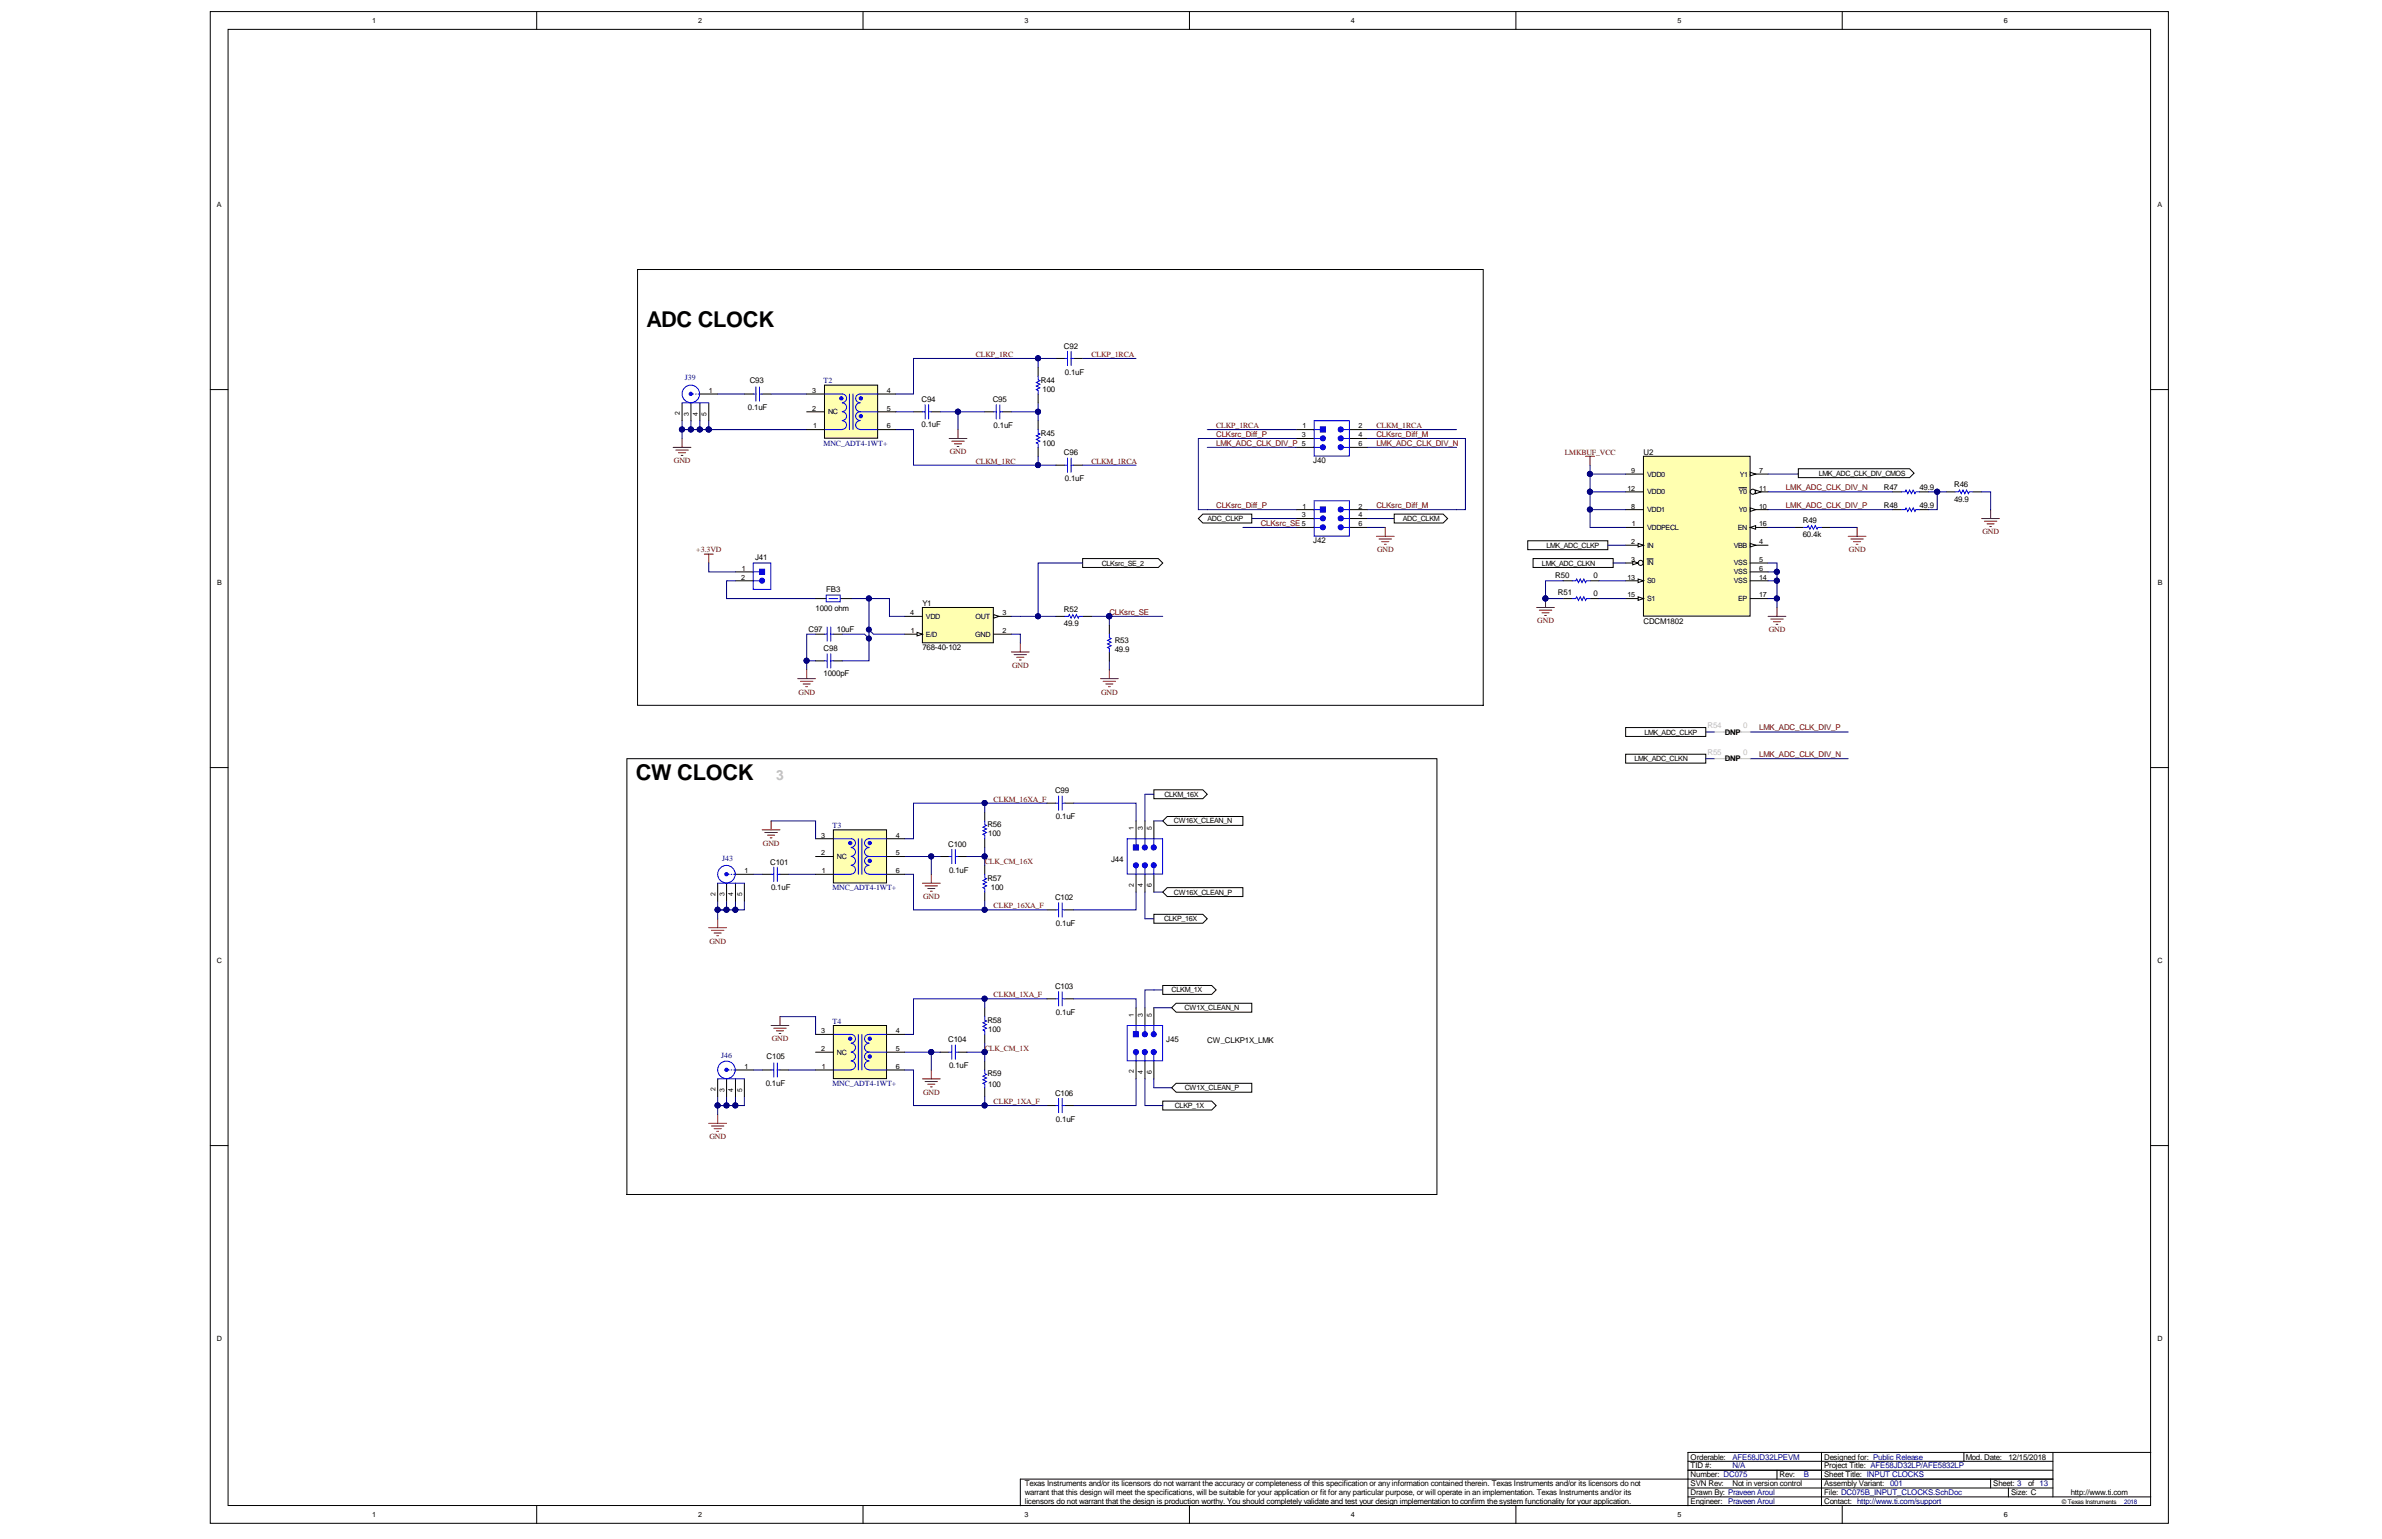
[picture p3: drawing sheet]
<svg xmlns="http://www.w3.org/2000/svg" width="432mm" height="279mm" viewBox="0 0 432 279" stroke-linecap="round" stroke-linejoin="round" font-family="sans-serif">
<defs><g id="words">
<g font-size="4">
<text x="117.2" y="59.2">ADC CLOCK</text>
<text x="115.3" y="141.5">CW CLOCK</text>
</g>
<text font-size="2.5" fill="#c0c0c0" x="140.7" y="141.5">3</text>
<g font-size="1.4" fill="#800000">
<text x="176.9" y="64.7">CLKP_1RC</text>
<text x="197.9" y="64.7">CLKP_1RCA</text>
<text x="220.5" y="77.6">CLKP_1RCA</text>
<text x="249.5" y="77.6">CLKM_1RCA</text>
<text x="122.1" y="84">GND</text>
<text x="172.2" y="82.4">GND</text>
<text x="220.5" y="80.8">LMK_ADC_CLK_DIV_P 5</text>
<text x="220.5" y="79.2">CLKsrc_Diff_P</text>
<text x="249.5" y="79.2">CLKsrc_Diff_M</text>
<text x="249.5" y="80.8">LMK_ADC_CLK_DIV_N</text>
<text x="283.6" y="82.4">LMKBUF_VCC</text>
<text x="176.9" y="84">CLKM_1RC</text>
<text x="197.9" y="84">CLKM_1RCA</text>
<text x="323.7" y="88.9">LMK_ADC_CLK_DIV_N</text>
<text x="220.5" y="92.1">CLKsrc_Diff_P</text>
<text x="228.5" y="95.3">CLKsrc_SE5</text>
<text x="249.5" y="92.1">CLKsrc_Diff_M</text>
<text x="323.7" y="92.1">LMK_ADC_CLK_DIV_P</text>
<text x="126.2" y="100.2">+3.3VD</text>
<text x="249.6" y="100.1">GND</text>
<text x="335.1" y="100.1">GND</text>
<text x="359.4" y="96.9">GND</text>
<text x="201.1" y="111.4">CLKsrc_SE</text>
<text x="278.7" y="113">GND</text>
<text x="320.6" y="114.6">GND</text>
<text x="144.7" y="125.9">GND</text>
<text x="183.5" y="121.1">GND</text>
<text x="199.6" y="125.9">GND</text>
<text x="318.9" y="132.4">LMK_ADC_CLK_DIV_P</text>
<text x="318.9" y="137.2">LMK_ADC_CLK_DIV_N</text>
<text x="180.1" y="145.3">CLKM_16XA_F</text>
<text x="138.3" y="153.3">GND</text>
<text x="178.5" y="156.6">CLK_CM_16X</text>
<text x="167.3" y="163">GND</text>
<text x="180.1" y="164.7">CLKP_16XA_F</text>
<text x="128.6" y="171.1">GND</text>
<text x="180.1" y="180.8">CLKM_1XA_F</text>
<text x="139.9" y="188.8">GND</text>
<text x="178.5" y="190.5">CLK_CM_1X</text>
<text x="167.3" y="198.5">GND</text>
<text x="180.1" y="200.2">CLKP_1XA_F</text>
<text x="128.6" y="206.6">GND</text>
</g>
<g font-size="1.4">
<text x="192.9" y="63.2">C92</text>
<text x="135.9" y="69.5">C93</text>
<text x="188.7" y="69.4">R44</text>
<text x="189" y="71.1">100</text>
<text x="193" y="67.9">0.1uF</text>
<text x="135.6" y="74.4">0.1uF</text>
<text x="167" y="77.4">0.1uF</text>
<text x="167" y="72.9">C94</text>
<text x="180" y="72.9">C95</text>
<text x="180.1" y="77.6">0.1uF</text>
<text x="188.7" y="79">R45</text>
<text x="189" y="80.8">100</text>
<text x="192.9" y="82.6">C96</text>
<text x="297.9" y="82.4">U2</text>
<text x="193" y="87.3">0.1uF</text>
<text x="238.1" y="84">J40</text>
<text x="341.5" y="88.9">R47</text>
<text x="347.9" y="88.9">49.9</text>
<text x="354.2" y="88.4">R46</text>
<text x="326.8" y="94.8">R49</text>
<text x="341.5" y="92.1">R48</text>
<text x="347.9" y="92.1">49.9</text>
<text x="354.2" y="91">49.9</text>
<text x="136.9" y="101.6">J41</text>
<text x="238.1" y="98.5">J42</text>
<text x="326.8" y="97.4">60.4k</text>
<text x="149.8" y="107.4">FB3</text>
<text x="281.9" y="104.8">R50</text>
<text x="282.4" y="107.9">R51</text>
<text x="288.9" y="104.8">0</text>
<text x="147.8" y="110.8">1000 ohm</text>
<text x="167.2" y="109.8">Y1</text>
<text x="192.9" y="113.5">49.9</text>
<text x="192.9" y="111">R52</text>
<text x="288.9" y="108.1">0</text>
<text x="297.9" y="113.1">CDCM1802</text>
<text x="146.6" y="114.5">C97</text>
<text x="149.3" y="118.1">C98</text>
<text x="151.7" y="114.5">10uF</text>
<text x="167.2" y="117.9">768-40-102</text>
<text x="202.1" y="118.2">49.9</text>
<text x="202.1" y="116.6">R53</text>
<text x="149.3" y="122.6">1000pF</text>
<text x="312.7" y="133.2">DNP</text>
<text x="191.3" y="143.9">C99</text>
<text x="312.7" y="138">DNP</text>
<text x="179" y="150">R56</text>
<text x="191.4" y="148.5">0.1uF</text>
<text x="171.9" y="153.5">C100</text>
<text x="179.2" y="151.6">100</text>
<text x="139.6" y="156.8">C101</text>
<text x="139.8" y="161.4">0.1uF</text>
<text x="172.1" y="158.2">0.1uF</text>
<text x="179" y="159.7">R57</text>
<text x="179.6" y="161.4">100</text>
<text x="201.4" y="156.3">J44</text>
<text x="191.3" y="163.2">C102</text>
<text x="191.4" y="167.9">0.1uF</text>
<text x="191.3" y="179.3">C103</text>
<text x="179" y="185.5">R58</text>
<text x="191.4" y="184">0.1uF</text>
<text x="171.9" y="189">C104</text>
<text x="179.2" y="187.1">100</text>
<text x="211.4" y="188.9">J45</text>
<text x="218.8" y="189.2">CW_CLKP1X_LMK</text>
<text x="138.8" y="196.9">0.1uF</text>
<text x="139" y="192.1">C105</text>
<text x="172.1" y="193.7">0.1uF</text>
<text x="179" y="195.1">R59</text>
<text x="179.2" y="197.1">100</text>
<text x="191.3" y="198.7">C106</text>
<text x="191.4" y="203.4">0.1uF</text>
<text x="185.8" y="269.5">Texas Instruments and/or its licensors do not warrant the accuracy or completeness of this specification or any information contained therein. Texas Instruments and/or its licensors do not</text>
<text x="306.5" y="269.5">SVN Rev:</text>
<text x="306.5" y="267.9">Number: DC075</text>
<text x="306.5" y="266.3">TID #:</text>
<text x="306.5" y="264.6">Orderable:</text>
<text x="314.1" y="269.5">Not in version control</text>
<text x="322.6" y="267.9">Rev:</text>
<text x="330.7" y="267.9">Sheet Title: INPUT CLOCKS</text>
<text x="330.7" y="266.3">Project Title: AFE58JD32LP/AFE5832LP</text>
<text x="330.7" y="264.6">Designed for: Public Release</text>
<text x="330.7" y="269.5">Assembly Variant:</text>
<text x="356.3" y="264.6">Mod. Date:</text>
<text x="361.3" y="269.5">Sheet: 3</text>
<text x="364.1" y="264.6">12/15/2018</text>
<text x="367.6" y="269.5">of 13</text>
<text x="185.8" y="271.1">warrant that this design will meet the specifications, will be suitable for your application or fit for any particular purpose, or will operate in an implementation. Texas Instruments and/or its</text>
<text x="185.8" y="272.7">licensors do not warrant that the design is production worthy. You should completely validate and test your design implementation to confirm the system functionality for your application.</text>
<text x="306.5" y="271.1">Drawn By: Praveen Aroul</text>
<text x="306.5" y="272.7">Engineer: Praveen Aroul</text>
<text x="330.7" y="271.1">File: DC075B_INPUT_CLOCKS.SchDoc</text>
<text x="330.7" y="272.7">Contact: http://www.ti.com/support</text>
<text x="364.6" y="271.1">Size: C</text>
<text x="375.4" y="271.1">http://www.ti.com</text>
</g>
<g font-size="1.4" fill="#000080">
<text x="124.1" y="68.9">J39</text>
<text x="149.3" y="69.5">T2</text>
<text x="149.3" y="80.8">MNC_ADT4-1WT+</text>
<text x="150.9" y="150.2">T3</text>
<text x="130.9" y="156.1">J43</text>
<text x="150.9" y="161.5">MNC_ADT4-1WT+</text>
<text x="150.9" y="185.6">T4</text>
<text x="130.7" y="191.8">J46</text>
<text x="150.9" y="196.9">MNC_ADT4-1WT+</text>
<text x="314.1" y="266.3">N/A</text>
<text x="314.1" y="264.6">AFE58JD32LPEVM</text>
<text x="327" y="267.9">B</text>
<text x="342.6" y="269.5">001</text>
</g>
<g font-size="1.4" fill="#c0bebc">
<text x="309.5" y="132.1">R54</text>
<text x="309.5" y="136.9">R55</text>
<text x="316" y="132.1">0</text>
<text x="316" y="136.9">0</text>
</g>
<g font-size="1.3">
<text x="67.5" y="4.2">1</text>
<text x="126.6" y="4.2">2</text>
<text x="185.7" y="4.2">3</text>
<text x="244.9" y="4.2">4</text>
<text x="304.1" y="4.2">5</text>
<text x="363.2" y="4.2">6</text>
<text x="39.3" y="37.6">A</text>
<text x="391.1" y="37.6">A</text>
<text x="128.5" y="71.2">1</text>
<text x="147.2" y="71.2">3</text>
<text x="160.8" y="71.2">4</text>
<text x="147.2" y="74.5">2</text>
<text x="147.4" y="77.7">1</text>
<text x="150.1" y="75.1">NC</text>
<text x="160.8" y="74.5">5</text>
<text x="160.8" y="77.7">6</text>
<text x="236.1" y="77.7">1</text>
<text x="246.3" y="77.7">2</text>
<text x="236" y="79.3">3</text>
<text x="246.3" y="79.3">4</text>
<text x="246.3" y="80.9">6</text>
<text x="295" y="89">12</text>
<text x="295.7" y="85.8">9</text>
<text x="298.6" y="86.4">VDD0</text>
<text x="298.6" y="89.6">VDD0</text>
<text x="315.2" y="89.6">Y0</text>
<text x="315.4" y="86.4">Y1</text>
<text x="318.9" y="85.8">7</text>
<text x="318.9" y="89">11</text>
<text x="329.7" y="86.3">LMK_ADC_CLK_DIV_CMOS</text>
<text x="218.9" y="94.5">ADC_CLKP</text>
<text x="236" y="93.8">3</text>
<text x="236.1" y="92.2">1</text>
<text x="246.3" y="92.2">2</text>
<text x="246.3" y="93.8">4</text>
<text x="246.3" y="95.4">6</text>
<text x="254.3" y="94.5">ADC_CLKM</text>
<text x="295.7" y="92.2">8</text>
<text x="295.8" y="95.4">1</text>
<text x="298.6" y="92.8">VDD1</text>
<text x="315.2" y="92.8">Y0</text>
<text x="318.9" y="95.4">16</text>
<text x="318.9" y="92.2">10</text>
<text x="280.3" y="99.3">LMK_ADC_CLKP</text>
<text x="295.7" y="101.9">3</text>
<text x="295.7" y="98.7">2</text>
<text x="298.6" y="99.3">IN</text>
<text x="298.6" y="96.1">VDDPECL</text>
<text x="314.3" y="99.3">VBB</text>
<text x="315" y="96.1">EN</text>
<text x="318.9" y="98.7">4</text>
<text x="318.9" y="101.9">5</text>
<text x="39.4" y="106.1">B</text>
<text x="134.3" y="105.1">2</text>
<text x="134.5" y="103.5">1</text>
<text x="199.7" y="102.5">CLKsrc_SE_2</text>
<text x="279.5" y="102.5">LMK_ADC_CLKN</text>
<text x="295" y="105.1">13</text>
<text x="298.6" y="102.5">IN</text>
<text x="298.6" y="105.8">S0</text>
<text x="314.3" y="102.5">VSS</text>
<text x="314.3" y="104.1">VSS</text>
<text x="314.3" y="105.8">VSS</text>
<text x="318.9" y="103.5">6</text>
<text x="318.9" y="105.1">14</text>
<text x="391.1" y="106.1">B</text>
<text x="165" y="111.6">4</text>
<text x="167.9" y="112.2">VDD</text>
<text x="176.9" y="112.2">OUT</text>
<text x="181.7" y="111.6">3</text>
<text x="295" y="108.3">15</text>
<text x="298.6" y="109">S1</text>
<text x="315.1" y="109">EP</text>
<text x="318.9" y="108.3">17</text>
<text x="165.1" y="114.8">1</text>
<text x="167.9" y="115.4">E/D</text>
<text x="176.8" y="115.4">GND</text>
<text x="181.7" y="114.8">2</text>
<text x="298.1" y="133.2">LMK_ADC_CLKP</text>
<text x="296.3" y="138">LMK_ADC_CLKN</text>
<text x="211.1" y="144.5">CLKM_16X</text>
<text x="212.8" y="149.3">CW16X_CLEAN_N</text>
<text x="148.8" y="151.9">3</text>
<text x="148.9" y="155.1">2</text>
<text x="151.7" y="155.7">NC</text>
<text x="162.4" y="151.9">4</text>
<text x="162.4" y="155.1">5</text>
<text x="134.9" y="158.3">1</text>
<text x="149" y="158.3">1</text>
<text x="162.4" y="158.3">6</text>
<text x="211" y="167">CLKP_16X</text>
<text x="212.8" y="162.2">CW16X_CLEAN_P</text>
<text x="39.3" y="174.6">C</text>
<text x="212.4" y="179.9">CLKM_1X</text>
<text x="391.1" y="174.6">C</text>
<text x="214.7" y="183.2">CW1X_CLEAN_N</text>
<text x="148.8" y="187.4">3</text>
<text x="148.9" y="190.6">2</text>
<text x="151.7" y="191.2">NC</text>
<text x="162.4" y="187.4">4</text>
<text x="162.4" y="190.6">5</text>
<text x="134.9" y="193.8">1</text>
<text x="149" y="193.8">1</text>
<text x="162.4" y="193.8">6</text>
<text x="214.8" y="197.7">CW1X_CLEAN_P</text>
<text x="213" y="200.9">CLKP_1X</text>
<text x="39.3" y="243.2">D</text>
<text x="391.1" y="243.2">D</text>
<text x="67.5" y="275.1">1</text>
<text x="126.6" y="275.1">2</text>
<text x="185.7" y="275.1">3</text>
<text x="244.9" y="275.1">4</text>
<text x="304.1" y="275.1">5</text>
<text x="363.2" y="275.1">6</text>
</g>
<g font-size="1.2">
<text x="123.2" y="75.3" transform="rotate(-90 123.2 75.3)">2</text>
<text x="124.9" y="75.3" transform="rotate(-90 124.9 75.3)">3</text>
<text x="126.5" y="75.3" transform="rotate(-90 126.5 75.3)">4</text>
<text x="128.1" y="75.3" transform="rotate(-90 128.1 75.3)">5</text>
<text x="205.5" y="150.5" transform="rotate(-90 205.5 150.5)">1</text>
<text x="207.2" y="150.5" transform="rotate(-90 207.2 150.5)">3</text>
<text x="208.8" y="150.5" transform="rotate(-90 208.8 150.5)">5</text>
<text x="205.5" y="160.8" transform="rotate(-90 205.5 160.8)">2</text>
<text x="207.2" y="160.8" transform="rotate(-90 207.2 160.8)">4</text>
<text x="208.8" y="160.8" transform="rotate(-90 208.8 160.8)">6</text>
<text x="129.7" y="162.4" transform="rotate(-90 129.7 162.4)">2</text>
<text x="131.3" y="162.4" transform="rotate(-90 131.3 162.4)">3</text>
<text x="132.9" y="162.4" transform="rotate(-90 132.9 162.4)">4</text>
<text x="134.5" y="162.4" transform="rotate(-90 134.5 162.4)">5</text>
<text x="205.5" y="184.3" transform="rotate(-90 205.5 184.3)">1</text>
<text x="207.2" y="184.3" transform="rotate(-90 207.2 184.3)">3</text>
<text x="208.8" y="184.3" transform="rotate(-90 208.8 184.3)">5</text>
<text x="129.7" y="197.9" transform="rotate(-90 129.7 197.9)">2</text>
<text x="131.3" y="197.9" transform="rotate(-90 131.3 197.9)">3</text>
<text x="132.9" y="197.9" transform="rotate(-90 132.9 197.9)">4</text>
<text x="134.5" y="197.9" transform="rotate(-90 134.5 197.9)">5</text>
<text x="205.5" y="194.6" transform="rotate(-90 205.5 194.6)">2</text>
<text x="207.2" y="194.7" transform="rotate(-90 207.2 194.7)">4</text>
<text x="208.8" y="194.7" transform="rotate(-90 208.8 194.7)">6</text>
</g>
<text font-size="1.1" x="373.8" y="272.8">© Texas Instruments</text>
<text font-size="1.1" fill="#000080" x="385.1" y="272.8">2018</text>
</g></defs>
<g fill="#fff" stroke="#000" stroke-width=".18">
<path d="M38.1 2.1h355v274.1h-355z"/>
<path d="M41.3 5.3h348.5v267.7h-348.5z"/>
</g>
<g fill="none" stroke="#000" stroke-width=".18">
<path d="M97.3 2.1v3.2M156.4 2.1v3.2M215.6 2.1v3.2M274.8 2.1v3.2M334 2.1v3.2M38.1 70.6h3.2M134.9 71.4h1.7M138.2 71.4h1.6M165.6 74.7h1.6M168.8 74.7h1.6M178.5 74.7h1.6M181.7 74.7h1.6"/>
<path d="M191.4 65h1.6M194.6 65h1.7M389.9 70.6h3.2M191.4 84.3h1.6M194.6 84.3h1.7M147.8 115h1.7M151.1 115h1.6M38.1 139.2h3.2M389.9 139.2h3.2M38.1 207.7h3.2M389.9 207.7h3.2M97.3 273v3.3"/>
<path d="M156.4 273v3.3M215.6 273v3.3M274.8 273v3.3M306 271.4h83.9M306 269.8h66.1M306 266.6h66.1M306 265h66.1M322.1 266.6v1.6M330.2 263.3h-24.2v9.7M334 273v3.3M356 263.3v1.7M360.9 268.2v1.6"/>
<path d="M364.1 269.8v1.6M372.1 268.2h-187.1v4.8M372.1 263.3v8.1M389.9 263.3h-59.7v9.7"/>
</g>
<g fill="none" stroke="#00f" stroke-width=".18">
<path d="M136.6 71.4h.4M137 70.2v2.5M137.7 70.2v2.5M137.7 71.4h.5M167.2 74.7h.5M167.7 73.4v2.6M168.3 74.7h.5M168.3 73.4v2.6M180.1 74.7h.5M180.6 73.4v2.6M181.2 74.7h.5M181.2 73.4v2.6"/>
<path d="M193 65h.5M193.5 63.7v2.6M194.2 63.7v2.6M194.2 65h.4M193 84.3h.5M193.5 83.1v2.5M194.2 83.1v2.5M194.2 84.3h.4M149.5 115h.4M149.9 113.7v2.6M150.6 115h.5M150.6 113.7v2.6"/>
</g>
<g fill="none" stroke="#000080" stroke-width=".18">
<path d="M125.3 76.3v1.6M128.5 77.9h17.7M130.1 71.4h4.8M139.8 71.4h6.4M162.4 77.9h3.2v6.4h22.6M162.4 74.7h3.2M170.4 74.7h3.3v3.2M173.7 74.7h4.8M183.3 74.7h4.9M188.2 73.1v3.2M188.2 65h-22.6v6.4h-3.2M191.4 65h-3.2v1.6"/>
<path d="M188.2 82.7v1.6h3.2M201.1 119.8v1.6"/>
</g>
<g fill="#000080" stroke="#000080" stroke-width=".18">
<circle cx="125.2" cy="77.9" r=".46"/>
<circle cx="128.5" cy="77.9" r=".46"/>
<circle cx="173.6" cy="74.6" r=".46"/>
<circle cx="188.2" cy="74.6" r=".46"/>
<circle cx="188.2" cy="65" r=".46"/>
<circle cx="188.2" cy="84.3" r=".46"/>
</g>
<g fill="none" stroke="#800000" stroke-width=".18">
<path d="M123.6 79.5v1.6M172.1 79.5h3.2M172.5 80h2.3M173.7 77.9v1.6M122 81.1h3.3M122.5 81.6h2.3M123 82.1h1.3M123.5 82.6h.3M173 80.5h1.3M173.5 81h.3M199.5 123h3.2M200 123.5h2.2"/>
<path d="M200.5 124h1.2M200.9 124.5h.4M201.1 121.4v1.6"/>
</g>
<path d="M136.6 102.1h3.1v4.8h-3.1z" fill="#fff" stroke="#00f" stroke-width=".18"/>
<path d="M136.6 105.3h1.1M136.6 103.7h1.1" fill="none" stroke="#00f" stroke-width=".18"/>
<g fill="#00f" stroke="#00f" stroke-width=".18">
<path d="M137.7 103.2h.9v.9h-.9z"/>
<circle cx="138.1" cy="105.3" r=".46"/>
</g>
<path d="M133.3 103.7h3.3M133.3 105.3h3.3M113.6 137.6h146.9v79h-146.9z" fill="none" stroke="#000" stroke-width=".18"/>
<path d="M196.3 65h9.6M196.3 84.3h9.6M128.5 102.1v1.6h4.8M133.3 105.3h-1.6v3.2h16.1M146.2 119.8v1.6M147.8 115h-1.6v4.8h1.6M154.3 108.5h3.2v11.3h-4.8M210.8 111.8h-9.7v1.6" fill="none" stroke="#000080" stroke-width=".18"/>
<g fill="#000080" stroke="#000080" stroke-width=".18">
<circle cx="157.5" cy="108.5" r=".46"/>
<circle cx="146.2" cy="119.8" r=".46"/>
<circle cx="201.1" cy="111.7" r=".46"/>
</g>
<path d="M127.7 100.5h1.6M128.5 100.5v1.6M183.3 118.2h3.3M183.8 118.7h2.3M184.3 119.2h1.3M184.8 119.7h.3M185 116.6v1.6M144.6 123h3.2M145.1 123.5h2.3M145.6 124h1.3M146.1 124.5h.3M146.2 121.4v1.6" fill="none" stroke="#800000" stroke-width=".18"/>
<path d="M218.8 187.9h16.3v2.8h-16.3z" fill="#fff" stroke="#fff" stroke-width=".18"/>
<path d="M196.3 101.3h13.7l.8 .8-.8 .8h-13.7z" fill-rule="evenodd" fill="#fff" stroke="#000" stroke-width=".18"/>
<path d="M123.6 76.3v1.6h4.9v-1.6M196.3 102.1h-8.1v9.7h-3.2M197.9 111.8h3.2" fill="none" stroke="#000080" stroke-width=".18"/>
<g fill="#000080" stroke="#000080" stroke-width=".18">
<circle cx="201.1" cy="111.7" r=".46"/>
<circle cx="188.2" cy="111.7" r=".46"/>
<circle cx="123.6" cy="77.9" r=".46"/>
<circle cx="125.2" cy="77.9" r=".46"/>
<circle cx="126.9" cy="77.9" r=".46"/>
<circle cx="128.5" cy="77.9" r=".46"/>
</g>
<g fill="none" stroke="#000" stroke-width=".18">
<path d="M123.6 73.1v3.2M125.3 73.1v3.2M126.9 71.4h3.2M126.9 73.1v3.2M128.5 73.1v3.2M188.2 66.6v1.6M188.2 71.4v1.7M188.2 76.3v1.6M188.2 81.1v1.6M147.8 108.5h2M152.4 108.5h1.9M191.4 111.8h1.6"/>
<path d="M196.3 111.8h1.6M201.1 113.4v1.6M201.1 118.2v1.6"/>
</g>
<g fill="none" stroke="#00f" stroke-width=".18">
<path d="M123.6 73.1h4.9M125.6 71.4h.1M126.1 71.4h.1M126.5 71.4h.2M188.2 77.9v.6l.3 .2-.6 .3 .6 .3-.6 .4 .6 .3-.6 .3 .3 .2v.6M188.2 68.2v.7l.3 .1-.6 .3 .6 .4-.6 .3 .6 .3-.6 .3 .3 .2v.6M149.8 107.9h2.5v1.2h-2.5zM150.3 108.5h1.6M193 111.8h.7l.1-.4 .4 .7 .3-.7 .3 .7 .3-.7 .3 .7 .2-.3h.7M201.1 115v.6l.3 .2-.6 .3 .6 .3-.6 .4 .6 .3-.6 .3 .3 .2v.6"/>
<circle cx="125.2" cy="71.4" r="1.59"/>
</g>
<circle cx="125.2" cy="71.4" r=".3" fill="#00f" stroke="#00f" stroke-width=".18"/>
<path d="M149.5 69.8h9.6v9.7h-9.6z" fill="#ffffb0" stroke="#000" stroke-width=".18"/>
<path d="M149.5 71.4h3.2a.78 .78 0 0 1 .8 .8 .78 .78 0 0 1-.8 .8M149.5 77.9h3.2M152.7 73.1a.78 .78 0 0 1 .8 .7 .78 .78 0 0 1-.8 .8M152.7 74.7a.78 .78 0 0 1 .8 .8 .78 .78 0 0 1-.8 .7M152.7 76.3a.78 .78 0 0 1 .8 .8 .78 .78 0 0 1-.8 .7M154 71.4v6.5M154.6 71.4v6.5M155.9 76.3a.78 .78 0 0 0-.8 .8 .78 .78 0 0 0 .8 .7M155.9 73.1a.78 .78 0 0 0-.8 .7 .78 .78 0 0 0 .8 .8M155.9 77.9h3.2M159.1 74.7h-3.2a.78 .78 0 0 0-.8 .8 .78 .78 0 0 0 .8 .7M159.1 71.4h-3.2a.78 .78 0 0 0-.8 .8 .78 .78 0 0 0 .8 .8" fill="none" stroke="#00f" stroke-width=".18"/>
<g fill="#00f" stroke="#00f" stroke-width=".18">
<circle cx="152.5" cy="72.2" r=".3"/>
<circle cx="156.1" cy="72.2" r=".3"/>
<circle cx="156.1" cy="75.5" r=".3"/>
</g>
<path d="M146.2 71.4h3.3M146.2 74.7h3.3M146.2 77.9h3.3M159.1 71.4h3.3M159.1 74.7h3.3M159.1 77.9h3.3" fill="none" stroke="#000" stroke-width=".18"/>
<path d="M152.7 115h4l.8 .8M157.5 108.5h3.7M188.2 111.8h3.2" fill="none" stroke="#000080" stroke-width=".18"/>
<g fill="#000080" stroke="#000080" stroke-width=".18">
<circle cx="188.2" cy="111.7" r=".46"/>
<circle cx="157.5" cy="115.8" r=".46"/>
<circle cx="157.5" cy="108.5" r=".46"/>
</g>
<path d="M297.9 82.7h19.4v29h-19.4z" fill="#ffffb0" stroke="#000" stroke-width=".18"/>
<path d="M294.7 98.9h3.2" fill="none" stroke="#000" stroke-width=".18"/>
<path d="M297 98.5l.9 .4-.9 .3z" fill="#fff"/>
<path d="M297 98.5l.9 .4-.9 .3zM294.7 108.5h3.2" fill="none" stroke="#000" stroke-width=".18"/>
<path d="M297 108.2l.9 .3-.9 .4z" fill="#fff"/>
<path d="M294.7 102.1h3.2M297 108.2l.9 .3-.9 .4z" fill="none" stroke="#000" stroke-width=".18"/>
<circle cx="297.4" cy="102.1" r=".46" fill="#fff" stroke="#000" stroke-width=".18"/>
<path d="M296 101.8l1 .3-1 .3z" fill="#fff"/>
<path d="M317.3 98.9h3.2M296 101.8l1 .3-1 .3zM298.6 101.3h.2M298.9 101.3h.8" fill="none" stroke="#000" stroke-width=".18"/>
<path d="M317.3 98.5l1 .4-1 .3z" fill="#fff"/>
<path d="M317.3 98.5l1 .4-1 .3zM317.3 95.6h3.2" fill="none" stroke="#000" stroke-width=".18"/>
<path d="M317.3 95.6l1-.3v.7z" fill="#fff"/>
<path d="M317.3 95.6l1-.3v.7zM317.3 86h3.2" fill="none" stroke="#000" stroke-width=".18"/>
<path d="M317.3 85.6l1 .4-1 .3z" fill="#fff"/>
<path d="M317.3 85.6l1 .4-1 .3zM317.3 92.4h3.2" fill="none" stroke="#000" stroke-width=".18"/>
<path d="M317.3 92.1l1 .3-1 .3z" fill="#fff"/>
<path d="M317.3 92.1l1 .3-1 .3zM317.3 89.2h3.2" fill="none" stroke="#000" stroke-width=".18"/>
<circle cx="317.7" cy="89.2" r=".46" fill="#fff" stroke="#000" stroke-width=".18"/>
<path d="M318.3 88.9l.9 .3-.9 .3z" fill="#fff"/>
<path d="M315.2 88.4h1.4M318.3 88.9l.9 .3-.9 .3zM294.7 105.3h3.2" fill="none" stroke="#000" stroke-width=".18"/>
<path d="M297 105l.9 .3-.9 .3z" fill="#fff"/>
<path d="M294.7 95.6h3.2M294.7 92.4h3.2M294.7 86h3.2M294.7 89.2h3.2M297 105l.9 .3-.9 .3zM317.3 108.5h3.2M317.3 102.1h3.2M317.3 103.7h3.2M317.3 105.3h3.2" fill="none" stroke="#000" stroke-width=".18"/>
<g fill="#fff" stroke="#000" stroke-width=".18">
<path d="M276.9 98.1h14.6v1.6h-14.6z" fill-rule="evenodd"/>
<path d="M277.9 101.3h14.5v1.6h-14.5z" fill-rule="evenodd"/>
</g>
<path d="M325.4 95.6h1.6M330.2 95.6h1.6M283.4 105.3h1.6M283.4 108.5h1.6M288.2 105.3h1.7M288.2 108.5h1.7" fill="none" stroke="#000" stroke-width=".18"/>
<path d="M327 95.6h.6l.2-.3 .3 .7 .3-.7 .3 .7 .4-.7 .3 .7 .1-.4h.7M285 105.3h.7l.1-.3 .3 .6 .4-.6 .3 .6 .3-.6 .3 .6 .2-.3h.6M285 108.5h.7l.1-.3 .3 .7 .4-.7 .3 .7 .3-.7 .3 .7 .2-.4h.6" fill="none" stroke="#00f" stroke-width=".18"/>
<g fill="none" stroke="#800000" stroke-width=".18">
<path d="M335 97.2h3.3M335.5 97.7h2.3M336 98.2h1.3M336.5 98.7h.3M336.6 95.6v1.6M278.6 110.1h3.2M279 110.6h2.3M279.5 111.1h1.3M280 111.6h.3M280.2 108.5v1.6M320.5 111.8h3.2M321 112.2h2.3"/>
<path d="M321.5 112.7h1.3M322 113.2h.3M322.1 110.1v1.7"/>
</g>
<circle cx="280.1" cy="108.5" r=".46" fill="#000080" stroke="#000080" stroke-width=".18"/>
<path d="M291.5 98.9h3.2M326 85.8v.2h-5.5M292.4 102.1h2.3" fill="none" stroke="#000080" stroke-width=".18"/>
<path d="M326 85h20.2l.8 .8-.8 .8h-20.2z" fill-rule="evenodd" fill="#fff" stroke="#000" stroke-width=".18"/>
<path d="M287.4 82.7h1.6M288.2 82.7v1.6M359.2 94h3.3M359.7 94.5h2.3M360.2 95h1.3M360.7 95.5h.3M360.9 92.4v1.6" fill="none" stroke="#800000" stroke-width=".18"/>
<path d="M343.1 89.2h1.6M343.1 92.4h1.6M347.9 89.2h1.7M347.9 92.4h1.7M352.8 89.2h1.6M357.6 89.2h1.6" fill="none" stroke="#000" stroke-width=".18"/>
<path d="M344.7 92.4h.7l.1-.3 .3 .6 .4-.6 .3 .6 .3-.6 .3 .6 .2-.3h.6M344.7 89.2h.7l.1-.3 .3 .6 .4-.6 .3 .6 .3-.6 .3 .6 .2-.3h.6M354.4 89.2h.6l.2-.3 .3 .6 .3-.6 .4 .6 .3-.6 .3 .6 .2-.3h.6" fill="none" stroke="#00f" stroke-width=".18"/>
<g fill="none" stroke="#000080" stroke-width=".18">
<path d="M123.6 77.9v1.6M126.9 76.3v1.6M288.2 84.3v11.3h6.5M288.2 89.2h6.5M288.2 92.4h6.5M288.2 86h6.5M320.5 89.2h22.6M320.5 92.4h22.6M320.5 95.6h4.9M331.8 95.6h4.8M349.6 89.2h3.2M351.2 89.2v3.2h-1.6"/>
<path d="M359.2 89.2h1.7v3.2M283.4 105.3h-3.2v3.2h3.2M289.9 105.3h4.8M289.9 108.5h4.8M320.5 102.1h1.6v8M320.5 103.7h1.6M320.5 105.3h1.6M320.5 108.5h1.6"/>
</g>
<g fill="#000080" stroke="#000080" stroke-width=".18">
<circle cx="351.2" cy="89.2" r=".46"/>
<circle cx="322.1" cy="103.7" r=".46"/>
<circle cx="322.1" cy="105.3" r=".46"/>
<circle cx="322.1" cy="108.5" r=".46"/>
<circle cx="280.1" cy="108.5" r=".46"/>
<circle cx="288.2" cy="92.4" r=".46"/>
<circle cx="288.2" cy="89.2" r=".46"/>
<circle cx="288.2" cy="85.9" r=".46"/>
<circle cx="126.9" cy="77.9" r=".46"/>
<circle cx="123.6" cy="77.9" r=".46"/>
</g>
<path d="M294.7 136.8h14.5v1.6h-14.5z" fill-rule="evenodd" fill="#fff" stroke="#000" stroke-width=".18"/>
<path d="M309.2 137.6h1.6M309.2 132.7h1.6M317.3 137.6h17.7M317.3 132.7h17.7" fill="none" stroke="#000080" stroke-width=".18"/>
<path d="M310.8 132.7h2.3l.1-.3 .4 .6 .3-.6 .3 .6 .3-.6 .4 .6 .1-.3h2.3" fill="none" stroke="#c0bebc" stroke-width=".18"/>
<path d="M294.7 131.9h14.5v1.6h-14.5z" fill-rule="evenodd" fill="#fff" stroke="#000" stroke-width=".18"/>
<path d="M310.8 137.6h2.3l.1-.4 .4 .7 .3-.7 .3 .7 .3-.7 .4 .7 .1-.3h2.3" fill="none" stroke="#c0bebc" stroke-width=".18"/>
<path d="M238.2 90.8h6.4v6.4h-6.4z" fill="#fff" stroke="#00f" stroke-width=".18"/>
<path d="M235 92.4h3.2M235 94h3.2M235 95.6h3.2M244.7 92.4h3.2M244.7 94h3.2M244.7 95.6h3.2" fill="none" stroke="#000" stroke-width=".18"/>
<path d="M238.2 94h1.1M238.2 92.4h1.1M238.2 95.6h1.1M243.5 94h1.2M243.5 92.4h1.2M243.5 95.6h1.2" fill="none" stroke="#00f" stroke-width=".18"/>
<g fill="#00f" stroke="#00f" stroke-width=".18">
<path d="M239.3 91.9h1v.9h-1z"/>
<circle cx="239.8" cy="94" r=".46"/>
<circle cx="239.8" cy="95.6" r=".46"/>
<circle cx="243" cy="95.6" r=".46"/>
<circle cx="243" cy="94" r=".46"/>
<circle cx="243" cy="92.4" r=".46"/>
</g>
<path d="M238.2 76.3h6.4v6.4h-6.4z" fill="#fff" stroke="#00f" stroke-width=".18"/>
<path d="M235 77.9h3.2M235 79.5h3.2M244.7 77.9h3.2M244.7 79.5h3.2M235 81.1h3.2M244.7 81.1h3.2" fill="none" stroke="#000" stroke-width=".18"/>
<path d="M238.2 79.5h1.1M238.2 77.9h1.1M243.5 79.5h1.2M243.5 77.9h1.2M238.2 81.1h1.1M243.5 81.1h1.2" fill="none" stroke="#00f" stroke-width=".18"/>
<g fill="#00f" stroke="#00f" stroke-width=".18">
<path d="M239.3 77.4h1v.9h-1z"/>
<circle cx="239.8" cy="79.5" r=".46"/>
<circle cx="239.8" cy="81.1" r=".46"/>
<circle cx="243" cy="81.1" r=".46"/>
<circle cx="243" cy="79.5" r=".46"/>
<circle cx="243" cy="77.9" r=".46"/>
</g>
<path d="M218.8 77.9h16.2M235 79.5h-17.8v12.9h17.8M247.9 79.5h17.7v12.9h-17.7M247.9 77.9h16.1M218.8 81.1h16.2M225.3 95.6h9.7M226.9 94h8.1M247.9 81.1h16.1M247.9 94h4.8M247.9 95.6h3.2" fill="none" stroke="#000080" stroke-width=".18"/>
<g fill="#fff" stroke="#000" stroke-width=".18">
<path d="M252.7 93.2h8.9l.8 .8-.8 .8h-8.9z" fill-rule="evenodd"/>
<path d="M217.2 94l.8-.8h8.9v1.6h-8.9z" fill-rule="evenodd"/>
</g>
<path d="M249.5 97.2h3.2M250 97.7h2.3M250.5 98.2h1.3M251 98.7h.3M251.1 95.6v1.6" fill="none" stroke="#800000" stroke-width=".18"/>
<path d="M115.6 48.9h153.3v79h-153.3zM138.2 158.5h1.6M141.4 158.5h1.6M170.4 155.3h1.7M173.7 155.3h1.6M178.5 147.2v1.7M178.5 152.1v1.6M178.5 156.9v1.6M178.5 161.8v1.6" fill="none" stroke="#000" stroke-width=".18"/>
<path d="M139.8 158.5h.5M140.3 157.2v2.6M140.9 157.2v2.6M140.9 158.5h.5M172.1 155.3h.4M172.5 154v2.6M173.2 154v2.6M173.2 155.3h.5M178.5 158.5v.7l.3 .1-.6 .4 .6 .3-.6 .3 .6 .3-.6 .3 .3 .2v.7M178.5 148.9v.6l.3 .2-.6 .3 .6 .3-.6 .3 .6 .3-.6 .4 .3 .1v.7" fill="none" stroke="#00f" stroke-width=".18"/>
<path d="M204.3 152.1h6.4v6.4h-6.4z" fill="#fff" stroke="#00f" stroke-width=".18"/>
<path d="M189.8 145.6h1.6M193 145.6h1.6M205.9 148.9v3.2M205.9 158.5v3.3M207.6 148.9v3.2M207.6 158.5v3.3M209.2 148.9v3.2M209.2 158.5v3.3M189.8 165h1.6M193 165h1.6" fill="none" stroke="#000" stroke-width=".18"/>
<g fill="none" stroke="#00f" stroke-width=".18">
<path d="M191.4 145.6h.5M191.9 144.3v2.6M192.5 144.3v2.6M192.5 145.6h.5M205.9 152.1v1.1M205.9 157.4v1.1M207.6 152.1v1.1M207.6 157.4v1.1M209.2 152.1v1.1M209.2 157.4v1.1M191.4 165h.5M191.9 163.7v2.6"/>
<path d="M192.5 163.7v2.6M192.5 165h.5"/>
</g>
<g fill="#00f" stroke="#00f" stroke-width=".18">
<path d="M205.5 153.2h.9v.9h-.9z"/>
<circle cx="207.5" cy="153.7" r=".46"/>
<circle cx="209.1" cy="153.7" r=".46"/>
<circle cx="209.1" cy="156.9" r=".46"/>
<circle cx="207.5" cy="156.9" r=".46"/>
<circle cx="205.9" cy="156.9" r=".46"/>
</g>
<g fill="none" stroke="#000080" stroke-width=".18">
<path d="M136.6 158.5h1.6M143 158.5h4.8M164 158.5h1.6v6.5h12.9v-1.6M164 155.3h4.8M170.4 155.3h-1.6v3.2M175.3 155.3h3.2M178.5 153.7v3.2M178.5 147.2v-1.6h-12.9v6.5h-1.6M207.6 144v4.9M130.1 163.4v1.6h4.8v-1.6M133.3 163.4v1.6M207.6 161.8v4.8"/>
<path d="M209.2 161.8h1.6"/>
</g>
<path d="M168.8 158.5v1.6M128.5 168.2h3.2M129 168.7h2.2M129.5 169.2h1.2M129.9 169.7h.4M130.1 166.6v1.6M167.2 160.1h3.2M167.7 160.6h2.3M168.2 161.1h1.3M168.7 161.6h.3" fill="none" stroke="#800000" stroke-width=".18"/>
<g fill="#000080" stroke="#000080" stroke-width=".18">
<circle cx="130.1" cy="165" r=".46"/>
<circle cx="131.7" cy="165" r=".46"/>
<circle cx="133.3" cy="165" r=".46"/>
<circle cx="178.5" cy="155.3" r=".46"/>
<circle cx="168.8" cy="155.3" r=".46"/>
<circle cx="178.5" cy="165" r=".46"/>
<circle cx="178.5" cy="145.6" r=".46"/>
</g>
<g fill="#fff" stroke="#000" stroke-width=".18">
<path d="M210.8 161.8l.8-.9h13.7v1.7h-13.7z" fill-rule="evenodd"/>
<path d="M209.2 143.2h8.8l.8 .8-.8 .8h-8.8z" fill-rule="evenodd"/>
<path d="M209.2 165.8h8.8l.8 .8-.8 .8h-8.8z" fill-rule="evenodd"/>
</g>
<path d="M178.5 145.6h11.3M194.6 145.6h11.3v3.3M207.6 144h1.6M131.7 163.4v1.6h-1.6v1.6M178.5 165h11.3M205.9 161.8v3.2h-11.3M207.6 166.6h1.6" fill="none" stroke="#000080" stroke-width=".18"/>
<g fill="#000080" stroke="#000080" stroke-width=".18">
<circle cx="178.5" cy="165" r=".46"/>
<circle cx="178.5" cy="145.6" r=".46"/>
<circle cx="130.1" cy="165" r=".46"/>
<circle cx="131.7" cy="165" r=".46"/>
</g>
<path d="M210.8 148.9l.8-.9h13.7v1.7h-13.7z" fill-rule="evenodd" fill="#fff" stroke="#000" stroke-width=".18"/>
<path d="M209.2 148.9h1.6" fill="none" stroke="#000080" stroke-width=".18"/>
<path d="M133.3 158.5h3.3M130.1 160.1v3.3M131.7 160.1v3.3M133.3 160.1v3.3M134.9 160.1v3.3" fill="none" stroke="#000" stroke-width=".18"/>
<circle cx="131.7" cy="158.5" r=".3" fill="#00f" stroke="#00f" stroke-width=".18"/>
<g fill="none" stroke="#00f" stroke-width=".18">
<path d="M132 158.5h.2M132.5 158.5h.2M133 158.5h.2M130.1 160.1h4.8"/>
<circle cx="131.7" cy="158.5" r="1.59"/>
</g>
<path d="M151.1 150.5h9.6v9.6h-9.6z" fill="#ffffb0" stroke="#000" stroke-width=".18"/>
<g fill="none" stroke="#00f" stroke-width=".18">
<path d="M151.1 152.1h3.2a.78 .78 0 0 1 .8 .8 .78 .78 0 0 1-.8 .7M151.1 158.5h3.2M154.3 153.7a.78 .78 0 0 1 .8 .8 .78 .78 0 0 1-.8 .8M154.3 155.3a.78 .78 0 0 1 .8 .8 .78 .78 0 0 1-.8 .8M154.3 156.9a.78 .78 0 0 1 .8 .8 .78 .78 0 0 1-.8 .8M155.6 152.1v6.4M156.2 152.1v6.4M157.5 156.9a.78 .78 0 0 0-.8 .8 .78 .78 0 0 0 .8 .8M157.5 153.7a.78 .78 0 0 0-.8 .8 .78 .78 0 0 0 .8 .8M157.5 158.5h3.3M160.8 155.3h-3.3a.78 .78 0 0 0-.8 .8 .78 .78 0 0 0 .8 .8M160.8 152.1h-3.3a.78 .78 0 0 0-.8 .8 .78 .78 0 0 0 .8 .7"/>
<path d="M139.8 194h.5M140.3 192.7v2.6M140.9 192.7v2.6M140.9 194h.5M172.1 190.8h.4M172.5 189.5v2.6M173.2 189.5v2.6M173.2 190.8h.5M178.5 194v.7l.3 .1-.6 .3 .6 .4-.6 .3 .6 .3-.6 .3 .3 .2v.6M178.5 184.3v.7l.3 .1-.6 .4 .6 .3-.6 .3 .6 .3-.6 .3 .3 .2v.7"/>
</g>
<g fill="#00f" stroke="#00f" stroke-width=".18">
<circle cx="154.1" cy="152.9" r=".3"/>
<circle cx="157.7" cy="152.9" r=".3"/>
<circle cx="157.7" cy="156.1" r=".3"/>
</g>
<g fill="none" stroke="#000" stroke-width=".18">
<path d="M147.8 152.1h3.3M147.8 155.3h3.3M147.8 158.5h3.3M160.8 152.1h3.2M160.8 155.3h3.2M160.8 158.5h3.2M138.2 194h1.6M141.4 194h1.6M170.4 190.8h1.7M173.7 190.8h1.6M178.5 182.7v1.6M178.5 187.6v1.6"/>
<path d="M178.5 192.4v1.6M178.5 197.2v1.6"/>
</g>
<path d="M204.3 185.9h6.4v6.4h-6.4z" fill="#fff" stroke="#00f" stroke-width=".18"/>
<path d="M189.8 181.1h1.6M193 181.1h1.6M205.9 182.7v3.2M205.9 192.4v3.2M207.6 182.7v3.2M207.6 192.4v3.2M209.2 182.7v3.2M209.2 192.4v3.2M189.8 200.5h1.6M193 200.5h1.6" fill="none" stroke="#000" stroke-width=".18"/>
<g fill="none" stroke="#00f" stroke-width=".18">
<path d="M191.9 179.8v2.6M192.5 179.8v2.6M191.4 181.1h.5M191.9 199.2v2.5M192.5 199.2v2.5M192.5 181.1h.5M205.9 185.9v1.2M205.9 191.3v1.1M207.6 185.9v1.2M207.6 191.3v1.1M209.2 185.9v1.2M209.2 191.3v1.1"/>
<path d="M191.4 200.5h.5M192.5 200.5h.5"/>
</g>
<g fill="#00f" stroke="#00f" stroke-width=".18">
<path d="M205.5 187.1h.9v.9h-.9z"/>
<circle cx="207.5" cy="187.5" r=".46"/>
<circle cx="209.1" cy="187.5" r=".46"/>
<circle cx="209.1" cy="190.8" r=".46"/>
<circle cx="207.5" cy="190.8" r=".46"/>
<circle cx="205.9" cy="190.8" r=".46"/>
</g>
<path d="M209.2 179.5h1.6M130.1 198.8v1.7h4.8v-1.7M133.3 198.8v1.7M136.6 194h1.6M143 194h4.8M164 194h1.6v6.5h12.9v-1.7M164 190.8h4.8M170.4 190.8h-1.6v3.2M175.3 190.8h3.2M178.5 189.2v3.2M178.5 182.7v-1.6h-12.9v6.5h-1.6M209.2 197.2h3.2" fill="none" stroke="#000080" stroke-width=".18"/>
<path d="M167.2 195.6h3.2M167.7 196.1h2.3M168.2 196.6h1.3M168.7 197.1h.3M168.8 194v1.6M128.5 203.7h3.2M129 204.2h2.2M129.5 204.6h1.2M129.9 205.1h.4M130.1 202.1v1.6" fill="none" stroke="#800000" stroke-width=".18"/>
<g fill="#000080" stroke="#000080" stroke-width=".18">
<circle cx="130.1" cy="200.4" r=".46"/>
<circle cx="131.7" cy="200.4" r=".46"/>
<circle cx="133.3" cy="200.4" r=".46"/>
<circle cx="178.5" cy="190.8" r=".46"/>
<circle cx="168.8" cy="190.8" r=".46"/>
<circle cx="178.5" cy="200.4" r=".46"/>
<circle cx="178.5" cy="181.1" r=".46"/>
</g>
<g fill="#fff" stroke="#000" stroke-width=".18">
<path d="M212.4 197.2l.8-.8h13.7v1.6h-13.7z" fill-rule="evenodd"/>
<path d="M210.8 178.7h8.9l.8 .8-.8 .8h-8.9z" fill-rule="evenodd"/>
<path d="M210.8 199.6h8.9l.8 .9-.8 .8h-8.9z" fill-rule="evenodd"/>
</g>
<path d="M209.2 179.5h-1.6v3.2M131.7 198.8v1.7h-1.6v1.6M178.5 181.1h11.3M194.6 181.1h11.3v1.6M205.9 195.6v4.9h-11.3M207.6 195.6v4.9h3.2M209.2 182.7h3.2M209.2 195.6v1.6M178.5 200.5h11.3" fill="none" stroke="#000080" stroke-width=".18"/>
<g fill="#000080" stroke="#000080" stroke-width=".18">
<circle cx="178.5" cy="200.4" r=".46"/>
<circle cx="178.5" cy="181.1" r=".46"/>
<circle cx="130.1" cy="200.4" r=".46"/>
<circle cx="131.7" cy="200.4" r=".46"/>
<circle cx="178.5" cy="190.8" r=".46"/>
</g>
<path d="M212.4 182.7l.8-.8h13.7v1.6h-13.7z" fill-rule="evenodd" fill="#fff" stroke="#000" stroke-width=".18"/>
<path d="M130.1 195.6v3.2M131.7 195.6v3.2M133.3 194h3.3M133.3 195.6v3.2M134.9 195.6v3.2" fill="none" stroke="#000" stroke-width=".18"/>
<circle cx="131.7" cy="194" r=".3" fill="#00f" stroke="#00f" stroke-width=".18"/>
<g fill="none" stroke="#00f" stroke-width=".18">
<path d="M130.1 195.6h4.8M132 194h.2M132.5 194h.2M133 194h.2"/>
<circle cx="131.7" cy="194" r="1.59"/>
</g>
<path d="M151.1 185.9h9.6v9.7h-9.6z" fill="#ffffb0" stroke="#000" stroke-width=".18"/>
<g fill="none" stroke="#00f" stroke-width=".18">
<path d="M149.5 119.8h.4M149.9 118.5v2.6M150.6 119.8h.5M150.6 118.5v2.6M151.1 187.6h3.2a.78 .78 0 0 1 .8 .7 .78 .78 0 0 1-.8 .8M151.1 194h3.2M154.3 189.2a.78 .78 0 0 1 .8 .8 .78 .78 0 0 1-.8 .7M154.3 190.8a.78 .78 0 0 1 .8 .8 .78 .78 0 0 1-.8 .7M154.3 192.4a.78 .78 0 0 1 .8 .8 .78 .78 0 0 1-.8 .8M155.6 187.6v6.4M156.2 187.6v6.4M157.5 192.4a.78 .78 0 0 0-.8 .8 .78 .78 0 0 0 .8 .8"/>
<path d="M157.5 189.2a.78 .78 0 0 0-.8 .7 .78 .78 0 0 0 .8 .8M157.5 194h3.3M160.8 190.8h-3.3a.78 .78 0 0 0-.8 .8 .78 .78 0 0 0 .8 .7M160.8 187.6h-3.3a.78 .78 0 0 0-.8 .7 .78 .78 0 0 0 .8 .8"/>
</g>
<g fill="#00f" stroke="#00f" stroke-width=".18">
<circle cx="154.1" cy="188.3" r=".3"/>
<circle cx="157.7" cy="188.3" r=".3"/>
<circle cx="157.7" cy="191.6" r=".3"/>
</g>
<path d="M147.8 119.8h1.7M151.1 119.8h1.6M147.8 187.6h3.3M147.8 190.8h3.3M147.8 194h3.3M160.8 187.6h3.2M160.8 190.8h3.2M160.8 194h3.2" fill="none" stroke="#000" stroke-width=".18"/>
<path d="M139.8 148.9h8v3.2M141.4 184.3h6.4v3.3" fill="none" stroke="#000080" stroke-width=".18"/>
<path d="M138.2 150.5h3.2M138.6 150.9h2.3M139.1 151.4h1.3M139.6 151.9h.3M139.8 148.9v1.6M139.8 185.9h3.2M140.3 186.4h2.2M140.7 186.9h1.3M141.2 187.4h.4M141.4 184.3v1.6" fill="none" stroke="#800000" stroke-width=".18"/>
<path d="M167.2 110.1h12.9v6.5h-12.9z" fill="#ffffb0" stroke="#000" stroke-width=".18"/>
<path d="M164 111.8h3.2M164 115h3.2" fill="none" stroke="#000" stroke-width=".18"/>
<path d="M166.2 114.7l1 .3-1 .3z" fill="#fff"/>
<path d="M166.2 114.7l1 .3-1 .3zM180.1 115h3.2M180.1 111.8h3.2" fill="none" stroke="#000" stroke-width=".18"/>
<path d="M180.1 111.4l1 .4-1 .3z" fill="#fff"/>
<path d="M180.1 111.4l1 .4-1 .3z" fill="none" stroke="#000" stroke-width=".18"/>
<path d="M157.5 114.2l.8 .8h5.7M161.2 108.5v3.3h2.8M183.3 111.8h1.7M183.3 115h1.7v1.6" fill="none" stroke="#000080" stroke-width=".18"/>
<circle cx="157.5" cy="114.2" r=".46" fill="#000080" stroke="#000080" stroke-width=".18"/>
<use href="#words"/>
</svg>
